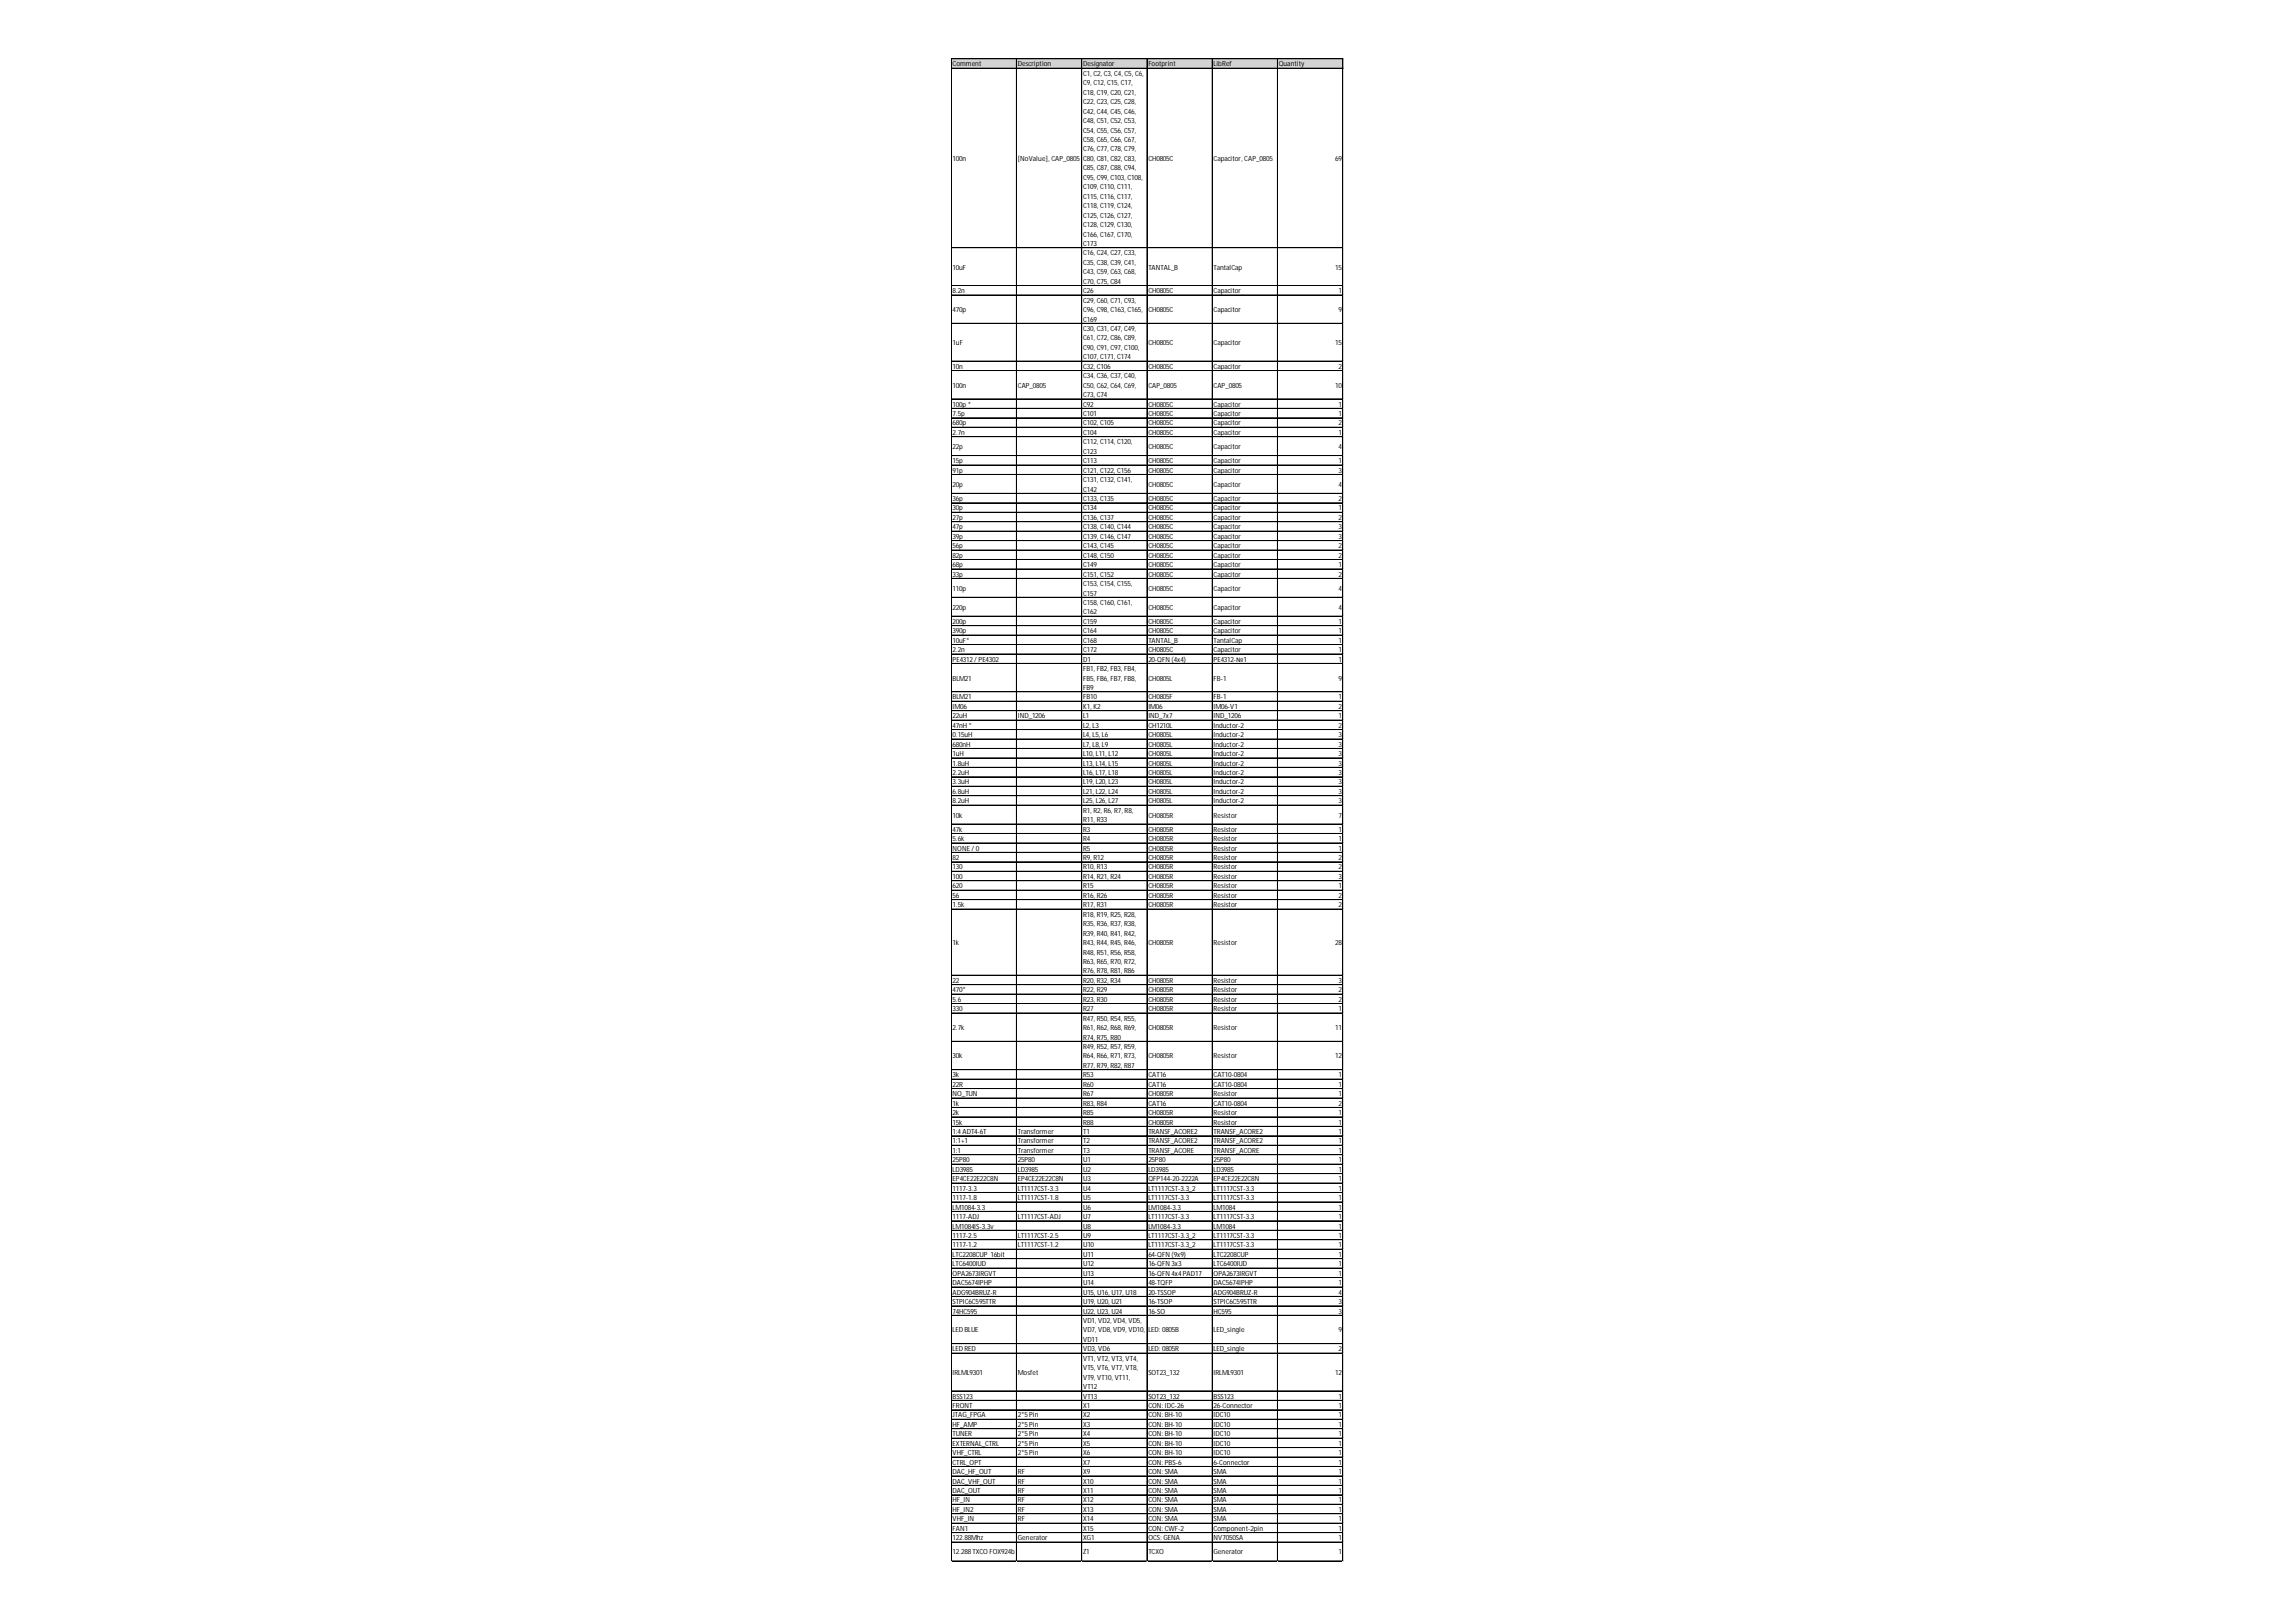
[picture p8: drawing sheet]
<svg xmlns="http://www.w3.org/2000/svg" width="297mm" height="210mm" viewBox="0 0 297 210" stroke-linecap="round" stroke-linejoin="round" font-family="sans-serif">
<defs><g id="words">
<g font-size=".9">
<text x="123.2" y="8.6">Comment</text>
<text x="131.7" y="8.6">Description</text>
<text x="140.1" y="8.6">Designator</text>
<text x="140.1" y="9.8">C1, C2, C3, C4, C5, C6,</text>
<text x="140.1" y="11">C9, C12, C15, C17,</text>
<text x="148.6" y="8.6">Footprint</text>
<text x="157" y="8.6">LibRef</text>
<text x="165.4" y="8.6">Quantity</text>
<text x="140.1" y="12.3">C18, C19, C20, C21,</text>
<text x="140.1" y="13.5">C22, C23, C25, C28,</text>
<text x="140.1" y="14.7">C42, C44, C45, C46,</text>
<text x="140.1" y="15.9">C48, C51, C52, C53,</text>
<text x="140.1" y="17.2">C54, C55, C56, C57,</text>
<text x="123.2" y="20.8">100n</text>
<text x="131.7" y="20.8">[NoValue], CAP_0805</text>
<text x="140.1" y="18.4">C58, C65, C66, C67,</text>
<text x="140.1" y="19.6">C76, C77, C78, C79,</text>
<text x="140.1" y="20.8">C80, C81, C82, C83,</text>
<text x="140.1" y="22">C85, C87, C88, C94,</text>
<text x="140.1" y="23.3">C95, C99, C103, C108,</text>
<text x="148.6" y="20.8">CH0805C</text>
<text x="157" y="20.8">Capacitor, CAP_0805</text>
<text x="172.7" y="20.8">69</text>
<text x="140.1" y="24.5">C109, C110, C111,</text>
<text x="140.1" y="25.7">C115, C116, C117,</text>
<text x="140.1" y="26.9">C118, C119, C124,</text>
<text x="140.1" y="28.2">C125, C126, C127,</text>
<text x="140.1" y="29.4">C128, C129, C130,</text>
<text x="123.2" y="34.9">10uF</text>
<text x="140.1" y="30.6">C166, C167, C170,</text>
<text x="140.1" y="31.8">C173</text>
<text x="140.1" y="33.1">C16, C24, C27, C33,</text>
<text x="140.1" y="34.3">C35, C38, C39, C41,</text>
<text x="140.1" y="35.5">C43, C59, C63, C68,</text>
<text x="148.6" y="34.9">TANTAL_B</text>
<text x="157" y="34.9">TantalCap</text>
<text x="172.7" y="34.9">15</text>
<text x="123.2" y="37.9">8.2n</text>
<text x="123.2" y="40.4">470p</text>
<text x="140.1" y="36.7">C70, C75, C84</text>
<text x="140.1" y="37.9">C26</text>
<text x="140.1" y="39.2">C29, C60, C71, C93,</text>
<text x="140.1" y="40.4">C96, C98, C163, C165,</text>
<text x="140.1" y="41.6">C169</text>
<text x="148.6" y="37.9">CH0805C</text>
<text x="148.6" y="40.4">CH0805C</text>
<text x="157" y="37.9">Capacitor</text>
<text x="157" y="40.4">Capacitor</text>
<text x="173.2" y="37.9">1</text>
<text x="173.2" y="40.4">9</text>
<text x="123.2" y="44.7">1uF</text>
<text x="123.2" y="47.7">10n</text>
<text x="140.1" y="42.8">C30, C31, C47, C49,</text>
<text x="140.1" y="44.1">C61, C72, C86, C89,</text>
<text x="140.1" y="45.3">C90, C91, C97, C100,</text>
<text x="140.1" y="46.5">C107, C171, C174</text>
<text x="140.1" y="47.7">C32, C106</text>
<text x="148.6" y="44.7">CH0805C</text>
<text x="148.6" y="47.7">CH0805C</text>
<text x="157" y="44.7">Capacitor</text>
<text x="157" y="47.7">Capacitor</text>
<text x="172.7" y="44.7">15</text>
<text x="173.2" y="47.7">2</text>
<text x="123.2" y="50.2">100n</text>
<text x="123.2" y="52.6">100p *</text>
<text x="123.2" y="53.8">7.5p</text>
<text x="131.7" y="50.2">CAP_0805</text>
<text x="140.1" y="48.9">C34, C36, C37, C40,</text>
<text x="140.1" y="50.2">C50, C62, C64, C69,</text>
<text x="140.1" y="51.4">C73, C74</text>
<text x="140.1" y="52.6">C92</text>
<text x="140.1" y="53.8">C101</text>
<text x="148.6" y="50.2">CAP_0805</text>
<text x="148.6" y="52.6">CH0805C</text>
<text x="148.6" y="53.8">CH0805C</text>
<text x="157" y="50.2">CAP_0805</text>
<text x="157" y="52.6">Capacitor</text>
<text x="157" y="53.8">Capacitor</text>
<text x="172.7" y="50.2">10</text>
<text x="173.2" y="52.6">1</text>
<text x="173.2" y="53.8">1</text>
<text x="123.2" y="55.1">680p</text>
<text x="123.2" y="56.3">2.7n</text>
<text x="123.2" y="58.1">22p</text>
<text x="123.2" y="59.9">15p</text>
<text x="140.1" y="55.1">C102, C105</text>
<text x="140.1" y="56.3">C104</text>
<text x="140.1" y="57.5">C112, C114, C120,</text>
<text x="140.1" y="58.7">C123</text>
<text x="140.1" y="59.9">C113</text>
<text x="148.6" y="55.1">CH0805C</text>
<text x="148.6" y="56.3">CH0805C</text>
<text x="148.6" y="58.1">CH0805C</text>
<text x="148.6" y="59.9">CH0805C</text>
<text x="157" y="55.1">Capacitor</text>
<text x="157" y="56.3">Capacitor</text>
<text x="157" y="58.1">Capacitor</text>
<text x="157" y="59.9">Capacitor</text>
<text x="173.2" y="55.1">2</text>
<text x="173.2" y="56.3">1</text>
<text x="173.2" y="58.1">4</text>
<text x="173.2" y="59.9">1</text>
<text x="123.2" y="61.2">91p</text>
<text x="123.2" y="63">20p</text>
<text x="123.2" y="64.8">36p</text>
<text x="140.1" y="61.2">C121, C122, C156</text>
<text x="140.1" y="62.4">C131, C132, C141,</text>
<text x="140.1" y="63.6">C142</text>
<text x="140.1" y="64.8">C133, C135</text>
<text x="148.6" y="61.2">CH0805C</text>
<text x="148.6" y="63">CH0805C</text>
<text x="148.6" y="64.8">CH0805C</text>
<text x="157" y="61.2">Capacitor</text>
<text x="157" y="63">Capacitor</text>
<text x="157" y="64.8">Capacitor</text>
<text x="173.2" y="61.2">3</text>
<text x="173.2" y="63">4</text>
<text x="173.2" y="64.8">2</text>
<text x="123.2" y="66.1">30p</text>
<text x="123.2" y="67.3">27p</text>
<text x="123.2" y="68.5">47p</text>
<text x="123.2" y="69.7">39p</text>
<text x="123.2" y="71">56p</text>
<text x="140.1" y="66.1">C134</text>
<text x="140.1" y="67.3">C136, C137</text>
<text x="140.1" y="68.5">C138, C140, C144</text>
<text x="140.1" y="69.7">C139, C146, C147</text>
<text x="140.1" y="71">C143, C145</text>
<text x="148.6" y="66.1">CH0805C</text>
<text x="148.6" y="67.3">CH0805C</text>
<text x="148.6" y="68.5">CH0805C</text>
<text x="148.6" y="69.7">CH0805C</text>
<text x="148.6" y="71">CH0805C</text>
<text x="157" y="66.1">Capacitor</text>
<text x="157" y="67.3">Capacitor</text>
<text x="157" y="68.5">Capacitor</text>
<text x="157" y="69.7">Capacitor</text>
<text x="157" y="71">Capacitor</text>
<text x="173.2" y="66.1">1</text>
<text x="173.2" y="67.3">2</text>
<text x="173.2" y="68.5">3</text>
<text x="173.2" y="69.7">3</text>
<text x="173.2" y="71">2</text>
<text x="123.2" y="72.2">82p</text>
<text x="123.2" y="73.4">68p</text>
<text x="123.2" y="74.6">33p</text>
<text x="123.2" y="76.5">110p</text>
<text x="140.1" y="72.2">C148, C150</text>
<text x="140.1" y="73.4">C149</text>
<text x="140.1" y="74.6">C151, C152</text>
<text x="140.1" y="75.8">C153, C154, C155,</text>
<text x="140.1" y="77.1">C157</text>
<text x="148.6" y="72.2">CH0805C</text>
<text x="148.6" y="73.4">CH0805C</text>
<text x="148.6" y="74.6">CH0805C</text>
<text x="148.6" y="76.5">CH0805C</text>
<text x="157" y="72.2">Capacitor</text>
<text x="157" y="73.4">Capacitor</text>
<text x="157" y="74.6">Capacitor</text>
<text x="157" y="76.5">Capacitor</text>
<text x="173.2" y="72.2">2</text>
<text x="173.2" y="73.4">1</text>
<text x="173.2" y="74.6">2</text>
<text x="173.2" y="76.5">4</text>
<text x="123.2" y="78.9">220p</text>
<text x="123.2" y="80.7">200p</text>
<text x="123.2" y="82">390p</text>
<text x="123.2" y="83.2">10uF*</text>
<text x="140.1" y="78.3">C158, C160, C161,</text>
<text x="140.1" y="79.5">C162</text>
<text x="140.1" y="80.7">C159</text>
<text x="140.1" y="82">C164</text>
<text x="140.1" y="83.2">C168</text>
<text x="148.6" y="78.9">CH0805C</text>
<text x="148.6" y="80.7">CH0805C</text>
<text x="148.6" y="82">CH0805C</text>
<text x="148.6" y="83.2">TANTAL_B</text>
<text x="157" y="78.9">Capacitor</text>
<text x="157" y="80.7">Capacitor</text>
<text x="157" y="82">Capacitor</text>
<text x="157" y="83.2">TantalCap</text>
<text x="173.2" y="78.9">4</text>
<text x="173.2" y="80.7">1</text>
<text x="173.2" y="82">1</text>
<text x="173.2" y="83.2">1</text>
<text x="123.2" y="84.4">2.2n</text>
<text x="123.2" y="85.6">PE4312/ PE4302</text>
<text x="123.2" y="88.1">BLM21</text>
<text x="140.1" y="84.4">C172</text>
<text x="140.1" y="85.6">D1</text>
<text x="140.1" y="86.8">FB1, FB2, FB3, FB4,</text>
<text x="140.1" y="88.1">FB5, FB6, FB7, FB8,</text>
<text x="140.1" y="89.3">FB9</text>
<text x="148.6" y="84.4">CH0805C</text>
<text x="148.6" y="85.6">20-QFN (4x4)</text>
<text x="148.6" y="88.1">CH0805L</text>
<text x="157" y="84.4">Capacitor</text>
<text x="157" y="85.6">PE4312-№1</text>
<text x="157" y="88.1">FB-1</text>
<text x="173.2" y="84.4">1</text>
<text x="173.2" y="85.6">1</text>
<text x="173.2" y="88.1">9</text>
<text x="123.2" y="90.5">BLM21</text>
<text x="123.2" y="91.7">IM06</text>
<text x="123.2" y="93">22uH</text>
<text x="123.2" y="94.2">47nH *</text>
<text x="123.2" y="95.4">0.15uH</text>
<text x="131.7" y="93">IND_1206</text>
<text x="140.1" y="90.5">FB10</text>
<text x="140.1" y="91.7">K1, K2</text>
<text x="140.1" y="93">L1</text>
<text x="140.1" y="94.2">L2, L3</text>
<text x="140.1" y="95.4">L4, L5, L6</text>
<text x="148.6" y="90.5">CH0805F</text>
<text x="148.6" y="91.7">IM06</text>
<text x="148.6" y="93">IND_7x7</text>
<text x="148.6" y="94.2">CH1210L</text>
<text x="148.6" y="95.4">CH0805L</text>
<text x="157" y="90.5">FB-1</text>
<text x="157" y="91.7">IM06-V1</text>
<text x="157" y="93">IND_1206</text>
<text x="157" y="94.2">Inductor-2</text>
<text x="157" y="95.4">Inductor-2</text>
<text x="173.2" y="90.5">1</text>
<text x="173.2" y="91.7">2</text>
<text x="173.2" y="93">1</text>
<text x="173.2" y="94.2">2</text>
<text x="173.2" y="95.4">3</text>
<text x="123.2" y="96.6">680nH</text>
<text x="123.2" y="97.9">1uH</text>
<text x="123.2" y="99.1">1.8uH</text>
<text x="123.2" y="100.3">2.2uH</text>
<text x="123.2" y="101.5">3.3uH</text>
<text x="140.1" y="96.6">L7, L8, L9</text>
<text x="140.1" y="97.9">L10, L11, L12</text>
<text x="140.1" y="99.1">L13, L14, L15</text>
<text x="140.1" y="100.3">L16, L17, L18</text>
<text x="140.1" y="101.5">L19, L20, L23</text>
<text x="148.6" y="96.6">CH0805L</text>
<text x="148.6" y="97.9">CH0805L</text>
<text x="148.6" y="99.1">CH0805L</text>
<text x="148.6" y="100.3">CH0805L</text>
<text x="148.6" y="101.5">CH0805L</text>
<text x="157" y="96.6">Inductor-2</text>
<text x="157" y="97.9">Inductor-2</text>
<text x="157" y="99.1">Inductor-2</text>
<text x="157" y="100.3">Inductor-2</text>
<text x="157" y="101.5">Inductor-2</text>
<text x="173.2" y="96.6">3</text>
<text x="173.2" y="97.9">3</text>
<text x="173.2" y="99.1">3</text>
<text x="173.2" y="100.3">3</text>
<text x="173.2" y="101.5">3</text>
<text x="123.2" y="102.7">6.8uH</text>
<text x="123.2" y="104">8.2uH</text>
<text x="123.2" y="105.8">10k</text>
<text x="123.2" y="107.6">47k</text>
<text x="140.1" y="102.7">L21, L22, L24</text>
<text x="140.1" y="104">L25, L26, L27</text>
<text x="140.1" y="105.2">R1, R2, R6, R7, R8,</text>
<text x="140.1" y="106.4">R11, R33</text>
<text x="140.1" y="107.6">R3</text>
<text x="148.6" y="102.7">CH0805L</text>
<text x="148.6" y="104">CH0805L</text>
<text x="148.6" y="105.8">CH0805R</text>
<text x="148.6" y="107.6">CH0805R</text>
<text x="157" y="102.7">Inductor-2</text>
<text x="157" y="104">Inductor-2</text>
<text x="157" y="105.8">Resistor</text>
<text x="157" y="107.6">Resistor</text>
<text x="173.2" y="102.7">3</text>
<text x="173.2" y="104">3</text>
<text x="173.2" y="105.8">7</text>
<text x="173.2" y="107.6">1</text>
<text x="123.2" y="108.9">5.6k</text>
<text x="123.2" y="110.1">NONE / 0</text>
<text x="123.2" y="111.3">82</text>
<text x="123.2" y="112.5">130</text>
<text x="123.2" y="113.7">100</text>
<text x="140.1" y="108.9">R4</text>
<text x="140.1" y="110.1">R5</text>
<text x="140.1" y="111.3">R9, R12</text>
<text x="140.1" y="112.5">R10, R13</text>
<text x="140.1" y="113.7">R14, R21, R24</text>
<text x="148.6" y="108.9">CH0805R</text>
<text x="148.6" y="110.1">CH0805R</text>
<text x="148.6" y="111.3">CH0805R</text>
<text x="148.6" y="112.5">CH0805R</text>
<text x="148.6" y="113.7">CH0805R</text>
<text x="157" y="108.9">Resistor</text>
<text x="157" y="110.1">Resistor</text>
<text x="157" y="111.3">Resistor</text>
<text x="157" y="112.5">Resistor</text>
<text x="157" y="113.7">Resistor</text>
<text x="173.2" y="108.9">1</text>
<text x="173.2" y="110.1">1</text>
<text x="173.2" y="111.3">2</text>
<text x="173.2" y="112.5">2</text>
<text x="173.2" y="113.7">3</text>
<text x="123.2" y="115">620</text>
<text x="123.2" y="116.2">56</text>
<text x="123.2" y="117.4">1.5k</text>
<text x="140.1" y="115">R15</text>
<text x="140.1" y="116.2">R16, R26</text>
<text x="140.1" y="117.4">R17, R31</text>
<text x="140.1" y="118.6">R18, R19, R25, R28,</text>
<text x="140.1" y="119.9">R35, R36, R37, R38,</text>
<text x="148.6" y="115">CH0805R</text>
<text x="148.6" y="116.2">CH0805R</text>
<text x="148.6" y="117.4">CH0805R</text>
<text x="157" y="115">Resistor</text>
<text x="157" y="116.2">Resistor</text>
<text x="157" y="117.4">Resistor</text>
<text x="173.2" y="115">1</text>
<text x="173.2" y="116.2">2</text>
<text x="173.2" y="117.4">2</text>
<text x="123.2" y="122.3">1k</text>
<text x="140.1" y="121.1">R39, R40, R41, R42,</text>
<text x="140.1" y="122.3">R43, R44, R45, R46,</text>
<text x="140.1" y="123.5">R48, R51, R56, R58,</text>
<text x="140.1" y="124.7">R63, R65, R70, R72,</text>
<text x="140.1" y="126">R76, R78, R81, R86</text>
<text x="148.6" y="122.3">CH0805R</text>
<text x="157" y="122.3">Resistor</text>
<text x="172.7" y="122.3">28</text>
<text x="123.2" y="127.2">22</text>
<text x="123.2" y="128.4">470*</text>
<text x="123.2" y="129.6">5.6</text>
<text x="123.2" y="130.9">330</text>
<text x="140.1" y="127.2">R20, R32, R34</text>
<text x="140.1" y="128.4">R22, R29</text>
<text x="140.1" y="129.6">R23, R30</text>
<text x="140.1" y="130.9">R27</text>
<text x="148.6" y="127.2">CH0805R</text>
<text x="148.6" y="128.4">CH0805R</text>
<text x="148.6" y="129.6">CH0805R</text>
<text x="148.6" y="130.9">CH0805R</text>
<text x="157" y="127.2">Resistor</text>
<text x="157" y="128.4">Resistor</text>
<text x="157" y="129.6">Resistor</text>
<text x="157" y="130.9">Resistor</text>
<text x="173.2" y="127.2">3</text>
<text x="173.2" y="128.4">2</text>
<text x="173.2" y="129.6">2</text>
<text x="173.2" y="130.9">1</text>
<text x="123.2" y="133.3">2.7k</text>
<text x="123.2" y="137">30k</text>
<text x="140.1" y="132.1">R47, R50, R54, R55,</text>
<text x="140.1" y="133.3">R61, R62, R68, R69,</text>
<text x="140.1" y="134.5">R74, R75, R80</text>
<text x="140.1" y="135.8">R49, R52, R57, R59,</text>
<text x="140.1" y="137">R64, R66, R71, R73,</text>
<text x="148.6" y="133.3">CH0805R</text>
<text x="148.6" y="137">CH0805R</text>
<text x="157" y="133.3">Resistor</text>
<text x="157" y="137">Resistor</text>
<text x="172.7" y="133.3">11</text>
<text x="172.7" y="137">12</text>
<text x="123.2" y="139.4">3k</text>
<text x="123.2" y="140.6">22R</text>
<text x="123.2" y="141.9">NO_TUN</text>
<text x="123.2" y="143.1">1k</text>
<text x="140.1" y="138.2">R77, R79, R82, R87</text>
<text x="140.1" y="139.4">R53</text>
<text x="140.1" y="140.6">R60</text>
<text x="140.1" y="141.9">R67</text>
<text x="140.1" y="143.1">R83, R84</text>
<text x="148.6" y="139.4">CAT16</text>
<text x="148.6" y="140.6">CAT16</text>
<text x="148.6" y="141.9">CH0805R</text>
<text x="148.6" y="143.1">CAT16</text>
<text x="157" y="139.4">CAT10-0804</text>
<text x="157" y="140.6">CAT10-0804</text>
<text x="157" y="141.9">Resistor</text>
<text x="157" y="143.1">CAT10-0804</text>
<text x="173.2" y="139.4">1</text>
<text x="173.2" y="140.6">1</text>
<text x="173.2" y="141.9">1</text>
<text x="173.2" y="143.1">2</text>
<text x="123.2" y="144.3">2k</text>
<text x="123.2" y="145.5">15k</text>
<text x="123.2" y="146.8">1:4 ADT4-6T</text>
<text x="123.2" y="148">1:1+1</text>
<text x="123.2" y="149.2">1:1</text>
<text x="131.7" y="146.8">Transformer</text>
<text x="131.7" y="148">Transformer</text>
<text x="131.7" y="149.2">Transformer</text>
<text x="140.1" y="144.3">R85</text>
<text x="140.1" y="145.5">R88</text>
<text x="140.1" y="146.8">T1</text>
<text x="140.1" y="148">T2</text>
<text x="140.1" y="149.2">T3</text>
<text x="148.6" y="144.3">CH0805R</text>
<text x="148.6" y="145.5">CH0805R</text>
<text x="148.6" y="146.8">TRANSF_ACORE2</text>
<text x="148.6" y="148">TRANSF_ACORE2</text>
<text x="148.6" y="149.2">TRANSF_ACORE</text>
<text x="157" y="144.3">Resistor</text>
<text x="157" y="145.5">Resistor</text>
<text x="157" y="146.8">TRANSF_ACORE2</text>
<text x="157" y="148">TRANSF_ACORE2</text>
<text x="157" y="149.2">TRANSF_ACORE</text>
<text x="173.2" y="144.3">1</text>
<text x="173.2" y="145.5">1</text>
<text x="173.2" y="146.8">1</text>
<text x="173.2" y="148">1</text>
<text x="173.2" y="149.2">1</text>
<text x="123.2" y="150.4">25P80</text>
<text x="123.2" y="151.6">LD3985</text>
<text x="123.2" y="152.9">EP4CE22E22C8N</text>
<text x="123.2" y="154.1">1117-3.3</text>
<text x="123.2" y="155.3">1117-1.8</text>
<text x="131.7" y="150.4">25P80</text>
<text x="131.7" y="151.6">LD3985</text>
<text x="131.7" y="152.9">EP4CE22E22C8N</text>
<text x="131.7" y="154.1">LT1117CST-3.3</text>
<text x="131.7" y="155.3">LT1117CST-1.8</text>
<text x="140.1" y="150.4">U1</text>
<text x="140.1" y="151.6">U2</text>
<text x="140.1" y="152.9">U3</text>
<text x="140.1" y="154.1">U4</text>
<text x="140.1" y="155.3">U5</text>
<text x="148.6" y="150.4">25P80</text>
<text x="148.6" y="151.6">LD3985</text>
<text x="148.6" y="152.9">QFP144-20-2222A</text>
<text x="148.6" y="154.1">LT1117CST-3.3_2</text>
<text x="148.6" y="155.3">LT1117CST-3.3</text>
<text x="157" y="150.4">25P80</text>
<text x="157" y="151.6">LD3985</text>
<text x="157" y="152.9">EP4CE22E22C8N</text>
<text x="157" y="154.1">LT1117CST-3.3</text>
<text x="157" y="155.3">LT1117CST-3.3</text>
<text x="173.2" y="150.4">1</text>
<text x="173.2" y="151.6">1</text>
<text x="173.2" y="152.9">1</text>
<text x="173.2" y="154.1">1</text>
<text x="173.2" y="155.3">1</text>
<text x="123.2" y="156.5">LM1084-3.3</text>
<text x="123.2" y="157.8">1117-ADJ</text>
<text x="123.2" y="159">LM1084IS-3.3v</text>
<text x="123.2" y="160.2">1117-2.5</text>
<text x="123.2" y="161.4">1117-1.2</text>
<text x="131.7" y="157.8">LT1117CST-ADJ</text>
<text x="131.7" y="160.2">LT1117CST-2.5</text>
<text x="131.7" y="161.4">LT1117CST-1.2</text>
<text x="140.1" y="156.5">U6</text>
<text x="140.1" y="157.8">U7</text>
<text x="140.1" y="159">U8</text>
<text x="140.1" y="160.2">U9</text>
<text x="140.1" y="161.4">U10</text>
<text x="148.6" y="156.5">LM1084-3.3</text>
<text x="148.6" y="157.8">LT1117CST-3.3</text>
<text x="148.6" y="159">LM1084-3.3</text>
<text x="148.6" y="160.2">LT1117CST-3.3_2</text>
<text x="148.6" y="161.4">LT1117CST-3.3_2</text>
<text x="157" y="156.5">LM1084</text>
<text x="157" y="157.8">LT1117CST-3.3</text>
<text x="157" y="159">LM1084</text>
<text x="157" y="160.2">LT1117CST-3.3</text>
<text x="157" y="161.4">LT1117CST-3.3</text>
<text x="173.2" y="156.5">1</text>
<text x="173.2" y="157.8">1</text>
<text x="173.2" y="159">1</text>
<text x="173.2" y="160.2">1</text>
<text x="173.2" y="161.4">1</text>
<text x="123.2" y="162.6">LTC2208CUP 16bit</text>
<text x="123.2" y="163.9">LTC6400IUD</text>
<text x="123.2" y="165.1">OPA2673IRGVT</text>
<text x="123.2" y="166.3">DAC5674IPHP</text>
<text x="123.2" y="167.5">ADG904BRUZ-R</text>
<text x="140.1" y="162.6">U11</text>
<text x="140.1" y="163.9">U12</text>
<text x="140.1" y="165.1">U13</text>
<text x="140.1" y="166.3">U14</text>
<text x="140.1" y="167.5">U15, U16, U17, U18</text>
<text x="148.6" y="162.6">64-QFN (9x9)</text>
<text x="148.6" y="163.9">16-QFN 3x3</text>
<text x="148.6" y="165.1">16-QFN 4x4PAD17</text>
<text x="148.6" y="166.3">48-TQFP</text>
<text x="148.6" y="167.5">20-TSSOP</text>
<text x="157" y="162.6">LTC2208CUP</text>
<text x="157" y="163.9">LTC6400IUD</text>
<text x="157" y="165.1">OPA2673IRGVT</text>
<text x="157" y="166.3">DAC5674IPHP</text>
<text x="157" y="167.5">ADG904BRUZ-R</text>
<text x="173.2" y="162.6">1</text>
<text x="173.2" y="163.9">1</text>
<text x="173.2" y="165.1">1</text>
<text x="173.2" y="166.3">1</text>
<text x="173.2" y="167.5">4</text>
<text x="123.2" y="168.8">STPIC6C595TTR</text>
<text x="123.2" y="170">74HC595</text>
<text x="123.2" y="172.4">LED BLUE</text>
<text x="140.1" y="168.8">U19, U20, U21</text>
<text x="140.1" y="170">U22, U23, U24</text>
<text x="140.1" y="171.2">VD1, VD2, VD4, VD5,</text>
<text x="140.1" y="172.4">VD7, VD8, VD9, VD10,</text>
<text x="140.1" y="173.7">VD11</text>
<text x="148.6" y="168.8">16-TSOP</text>
<text x="148.6" y="170">16-SO</text>
<text x="148.6" y="172.4">LED: 0805B</text>
<text x="157" y="168.8">STPIC6C595TTR</text>
<text x="157" y="170">HC595</text>
<text x="157" y="172.4">LED_single</text>
<text x="173.2" y="168.8">3</text>
<text x="173.2" y="170">3</text>
<text x="173.2" y="172.4">9</text>
<text x="123.2" y="174.9">LED RED</text>
<text x="123.2" y="177.9">IRLML9301</text>
<text x="131.7" y="177.9">Mosfet</text>
<text x="140.1" y="174.9">VD3, VD6</text>
<text x="140.1" y="176.1">VT1, VT2, VT3, VT4,</text>
<text x="140.1" y="177.3">VT5, VT6, VT7, VT8,</text>
<text x="140.1" y="178.5">VT9, VT10, VT11,</text>
<text x="140.1" y="179.8">VT12</text>
<text x="148.6" y="174.9">LED: 0805R</text>
<text x="148.6" y="177.9">SOT23_132</text>
<text x="157" y="174.9">LED_single</text>
<text x="157" y="177.9">IRLML9301</text>
<text x="172.7" y="177.9">12</text>
<text x="173.2" y="174.9">2</text>
<text x="123.2" y="181">BSS123</text>
<text x="123.2" y="182.2">FRONT</text>
<text x="123.2" y="183.4">JTAG_FPGA</text>
<text x="123.2" y="184.7">HF_AMP</text>
<text x="123.2" y="185.9">TUNER</text>
<text x="131.7" y="183.4">2*5Pin</text>
<text x="131.7" y="184.7">2*5Pin</text>
<text x="131.7" y="185.9">2*5Pin</text>
<text x="140.1" y="181">VT13</text>
<text x="140.1" y="182.2">X1</text>
<text x="140.1" y="183.4">X2</text>
<text x="140.1" y="184.7">X3</text>
<text x="140.1" y="185.9">X4</text>
<text x="148.6" y="181">SOT23_132</text>
<text x="148.6" y="182.2">CON: IDC-26</text>
<text x="148.6" y="183.4">CON: BH-10</text>
<text x="148.6" y="184.7">CON: BH-10</text>
<text x="148.6" y="185.9">CON: BH-10</text>
<text x="157" y="181">BSS123</text>
<text x="157" y="182.2">26-Connector</text>
<text x="157" y="183.4">IDC10</text>
<text x="157" y="184.7">IDC10</text>
<text x="157" y="185.9">IDC10</text>
<text x="173.2" y="181">1</text>
<text x="173.2" y="182.2">1</text>
<text x="173.2" y="183.4">1</text>
<text x="173.2" y="184.7">1</text>
<text x="173.2" y="185.9">1</text>
<text x="123.2" y="187.1">EXTERNAL_CTRL</text>
<text x="123.2" y="188.3">VHF_CTRL</text>
<text x="123.2" y="189.5">CTRL_OPT</text>
<text x="123.2" y="190.8">DAC_HF_OUT</text>
<text x="123.2" y="192">DAC_VHF_OUT</text>
<text x="131.7" y="187.1">2*5Pin</text>
<text x="131.7" y="188.3">2*5Pin</text>
<text x="131.7" y="190.8">RF</text>
<text x="131.7" y="192">RF</text>
<text x="140.1" y="187.1">X5</text>
<text x="140.1" y="188.3">X6</text>
<text x="140.1" y="189.5">X7</text>
<text x="140.1" y="190.8">X9</text>
<text x="140.1" y="192">X10</text>
<text x="148.6" y="187.1">CON: BH-10</text>
<text x="148.6" y="188.3">CON: BH-10</text>
<text x="148.6" y="189.5">CON: PBS-6</text>
<text x="148.6" y="190.8">CON: SMA</text>
<text x="148.6" y="192">CON: SMA</text>
<text x="157" y="187.1">IDC10</text>
<text x="157" y="188.3">IDC10</text>
<text x="157" y="189.5">6-Connector</text>
<text x="157" y="190.8">SMA</text>
<text x="157" y="192">SMA</text>
<text x="173.2" y="187.1">1</text>
<text x="173.2" y="188.3">1</text>
<text x="173.2" y="189.5">1</text>
<text x="173.2" y="190.8">1</text>
<text x="173.2" y="192">1</text>
<text x="123.2" y="193.2">DAC_OUT</text>
<text x="123.2" y="194.4">HF_IN</text>
<text x="123.2" y="195.7">HF_IN2</text>
<text x="123.2" y="196.9">VHF_IN</text>
<text x="131.7" y="193.2">RF</text>
<text x="131.7" y="194.4">RF</text>
<text x="131.7" y="195.7">RF</text>
<text x="131.7" y="196.9">RF</text>
<text x="140.1" y="193.2">X11</text>
<text x="140.1" y="194.4">X12</text>
<text x="140.1" y="195.7">X13</text>
<text x="140.1" y="196.9">X14</text>
<text x="148.6" y="193.2">CON: SMA</text>
<text x="148.6" y="194.4">CON: SMA</text>
<text x="148.6" y="195.7">CON: SMA</text>
<text x="148.6" y="196.9">CON: SMA</text>
<text x="157" y="193.2">SMA</text>
<text x="157" y="194.4">SMA</text>
<text x="157" y="195.7">SMA</text>
<text x="157" y="196.9">SMA</text>
<text x="173.2" y="193.2">1</text>
<text x="173.2" y="194.4">1</text>
<text x="173.2" y="195.7">1</text>
<text x="173.2" y="196.9">1</text>
<text x="123.2" y="198.1">FAN1</text>
<text x="123.2" y="199.3">122.88Mhz</text>
<text x="123.2" y="201.2">12.288TXCO FOX924b</text>
<text x="131.7" y="199.3">Generator</text>
<text x="140.1" y="198.1">X15</text>
<text x="140.1" y="199.3">XG1</text>
<text x="140.1" y="201.2">Z1</text>
<text x="148.6" y="198.1">CON: CWF-2</text>
<text x="148.6" y="199.3">OCS: GENA</text>
<text x="148.6" y="201.2">TCXO</text>
<text x="157" y="198.1">Component-2pin</text>
<text x="157" y="199.3">NV7050SA</text>
<text x="157" y="201.2">Generator</text>
<text x="173.2" y="198.1">1</text>
<text x="173.2" y="199.3">1</text>
<text x="173.2" y="201.2">1</text>
</g>
</g></defs>
<path d="M123.1 7.6h50.7v1.3h-50.7z" fill="#d3d3d3"/>
<g fill="none" stroke="#000" stroke-width=".13">
<path d="M123.1 7.6v194.5M123.1 7.6h50.7M123.1 8.8h50.7M123.1 8.9h50.7M131.5 7.7v194.4M139.9 7.7v194.4M140 7.7v194.4M148.4 7.7v194.4M156.8 7.7v194.4M156.9 7.7v194.4M165.3 7.7v194.4M173.7 7.7v194.4"/>
<path d="M123.1 32.1h50.7M123.1 36.9h50.7M123.1 37h50.7M123.1 38.2h50.7M123.1 41.8h50.7M123.1 46.7h50.7M123.1 46.8h50.7M123.1 48h50.7M123.1 51.6h50.7M123.1 52.8h50.7M123.1 52.9h50.7M123.1 54.1h50.7"/>
<path d="M123.1 55.3h50.7M123.1 56.5h50.7M123.1 59h50.7M123.1 60.2h50.7M123.1 61.4h50.7M123.1 63.8h50.7M123.1 63.9h50.7M123.1 65.1h50.7M123.1 66.3h50.7M123.1 67.5h50.7M123.1 68.7h50.7M123.1 68.8h50.7"/>
<path d="M123.1 70h50.7M123.1 71.2h50.7M123.1 72.4h50.7M123.1 73.6h50.7M123.1 73.7h50.7M123.1 74.8h50.7M123.1 74.9h50.7M123.1 77.3h50.7M123.1 79.7h50.7M123.1 79.8h50.7M123.1 81h50.7M123.1 82.2h50.7"/>
<path d="M123.1 83.4h50.7M123.1 84.6h50.7M123.1 84.7h50.7M123.1 85.9h50.7M123.1 89.5h50.7M123.1 90.7h50.7M123.1 90.8h50.7M123.1 92h50.7M123.1 93.2h50.7M123.1 94.4h50.7M123.1 95.6h50.7M123.1 95.7h50.7"/>
<path d="M123.1 96.9h50.7M123.1 98.1h50.7M123.1 99.3h50.7M123.1 100.5h50.7M123.1 100.6h50.7M123.1 101.7h50.7M123.1 101.8h50.7M123.1 103h50.7M123.1 104.2h50.7M123.1 106.6h50.7M123.1 106.7h50.7M123.1 107.9h50.7"/>
<path d="M123.1 109.1h50.7M123.1 110.3h50.7M123.1 111.5h50.7M123.1 111.6h50.7M123.1 112.7h50.7M123.1 112.8h50.7M123.1 114h50.7M123.1 115.2h50.7M123.1 116.4h50.7M123.1 117.6h50.7M123.1 117.7h50.7M123.1 126.2h50.7"/>
<path d="M123.1 127.4h50.7M123.1 127.5h50.7M123.1 128.6h50.7M123.1 128.7h50.7M123.1 129.9h50.7M123.1 131.1h50.7M123.1 134.8h50.7M123.1 138.4h50.7M123.1 138.5h50.7M123.1 139.6h50.7M123.1 139.7h50.7M123.1 140.9h50.7"/>
<path d="M123.1 142.1h50.7M123.1 143.3h50.7M123.1 144.5h50.7M123.1 144.6h50.7M123.1 145.8h50.7M123.1 147h50.7M123.1 148.2h50.7M123.1 149.4h50.7M123.1 149.5h50.7M123.1 150.7h50.7M123.1 151.9h50.7M123.1 153.1h50.7"/>
<path d="M123.1 154.3h50.7M123.1 155.5h50.7M123.1 155.6h50.7M123.1 156.8h50.7M123.1 158h50.7M123.1 159.2h50.7M123.1 160.4h50.7M123.1 160.5h50.7M123.1 161.7h50.7M123.1 162.9h50.7M123.1 164.1h50.7M123.1 165.3h50.7"/>
<path d="M123.1 166.5h50.7M123.1 166.6h50.7M123.1 167.8h50.7M123.1 169h50.7M123.1 170.2h50.7M123.1 173.9h50.7M123.1 175.1h50.7M123.1 180h50.7M123.1 181.2h50.7M123.1 182.4h50.7M123.1 182.5h50.7M123.1 183.7h50.7"/>
<path d="M123.1 184.9h50.7M123.1 186.1h50.7M123.1 187.3h50.7M123.1 187.4h50.7M123.1 188.6h50.7M123.1 189.8h50.7M123.1 191h50.7M123.1 192.2h50.7M123.1 192.3h50.7M123.1 193.4h50.7M123.1 193.5h50.7M123.1 194.7h50.7"/>
<path d="M123.1 195.9h50.7M123.1 197.1h50.7M123.1 198.3h50.7M123.1 198.4h50.7M123.1 199.6h50.7M123.1 202h50.7"/>
</g>
<path d="M123.1 202.1h.1" fill="none" stroke="#dadcdd" stroke-width=".13"/>
<path d="M131.5 202.1h.1" fill="none" stroke="#dadcdd" stroke-width=".13"/>
<path d="M131.5 202.1h.1z" fill="#dadcdd"/>
<path d="M139.9 202.1h.1" fill="none" stroke="#dadcdd" stroke-width=".13"/>
<path d="M139.9 202.1h.1z" fill="#dadcdd"/>
<path d="M148.4 202.1h.1" fill="none" stroke="#dadcdd" stroke-width=".13"/>
<path d="M156.8 202.1h.1" fill="none" stroke="#dadcdd" stroke-width=".13"/>
<path d="M156.8 202.1h.1z" fill="#dadcdd"/>
<path d="M165.3 202.1h.1" fill="none" stroke="#dadcdd" stroke-width=".13"/>
<path d="M173.7 202.1h.1" fill="none" stroke="#dadcdd" stroke-width=".13"/>
<path d="M173.7 202.1h.1z" fill="#dadcdd"/>
<path d="M173.8 32.1h.1" fill="none" stroke="#dadcdd" stroke-width=".13"/>
<path d="M173.8 36.9h.1" fill="none" stroke="#dadcdd" stroke-width=".13"/>
<path d="M173.8 36.9v.1z" fill="#dadcdd"/>
<path d="M173.8 38.2h.1" fill="none" stroke="#dadcdd" stroke-width=".13"/>
<path d="M173.8 41.8h.1" fill="none" stroke="#dadcdd" stroke-width=".13"/>
<path d="M173.8 41.8v.1z" fill="#dadcdd"/>
<path d="M173.8 46.7h.1" fill="none" stroke="#dadcdd" stroke-width=".13"/>
<path d="M173.8 46.7v.1z" fill="#dadcdd"/>
<path d="M173.8 48h.1" fill="none" stroke="#dadcdd" stroke-width=".13"/>
<path d="M173.8 51.6h.1" fill="none" stroke="#dadcdd" stroke-width=".13"/>
<path d="M173.8 51.6v.1z" fill="#dadcdd"/>
<path d="M173.8 52.8h.1" fill="none" stroke="#dadcdd" stroke-width=".13"/>
<path d="M173.8 52.8v.1z" fill="#dadcdd"/>
<path d="M173.8 54.1h.1" fill="none" stroke="#dadcdd" stroke-width=".13"/>
<path d="M173.8 55.3h.1" fill="none" stroke="#dadcdd" stroke-width=".13"/>
<path d="M173.8 56.5h.1" fill="none" stroke="#dadcdd" stroke-width=".13"/>
<path d="M173.8 56.5v.1z" fill="#dadcdd"/>
<path d="M173.8 59h.1" fill="none" stroke="#dadcdd" stroke-width=".13"/>
<path d="M173.8 60.2h.1" fill="none" stroke="#dadcdd" stroke-width=".13"/>
<path d="M173.8 61.4h.1" fill="none" stroke="#dadcdd" stroke-width=".13"/>
<path d="M173.8 61.4v.1z" fill="#dadcdd"/>
<path d="M173.8 63.8h.1" fill="none" stroke="#dadcdd" stroke-width=".13"/>
<path d="M173.8 63.8v.1z" fill="#dadcdd"/>
<path d="M173.8 65.1h.1" fill="none" stroke="#dadcdd" stroke-width=".13"/>
<path d="M173.8 66.3h.1" fill="none" stroke="#dadcdd" stroke-width=".13"/>
<path d="M173.8 66.3v.1z" fill="#dadcdd"/>
<path d="M173.8 67.5h.1" fill="none" stroke="#dadcdd" stroke-width=".13"/>
<path d="M173.8 67.5v.1z" fill="#dadcdd"/>
<path d="M173.8 68.7h.1" fill="none" stroke="#dadcdd" stroke-width=".13"/>
<path d="M173.8 68.7v.1z" fill="#dadcdd"/>
<path d="M173.8 70h.1" fill="none" stroke="#dadcdd" stroke-width=".13"/>
<path d="M173.8 71.2h.1" fill="none" stroke="#dadcdd" stroke-width=".13"/>
<path d="M173.8 72.4h.1" fill="none" stroke="#dadcdd" stroke-width=".13"/>
<path d="M173.8 72.4v.1z" fill="#dadcdd"/>
<path d="M173.8 73.6h.1" fill="none" stroke="#dadcdd" stroke-width=".13"/>
<path d="M173.8 73.6v.1z" fill="#dadcdd"/>
<path d="M173.8 74.8h.1" fill="none" stroke="#dadcdd" stroke-width=".13"/>
<path d="M173.8 74.8v.1z" fill="#dadcdd"/>
<path d="M173.8 77.3h.1" fill="none" stroke="#dadcdd" stroke-width=".13"/>
<path d="M173.8 77.3v.1z" fill="#dadcdd"/>
<path d="M173.8 79.7h.1" fill="none" stroke="#dadcdd" stroke-width=".13"/>
<path d="M173.8 79.7v.1z" fill="#dadcdd"/>
<path d="M173.8 81h.1" fill="none" stroke="#dadcdd" stroke-width=".13"/>
<path d="M173.8 82.2h.1" fill="none" stroke="#dadcdd" stroke-width=".13"/>
<path d="M173.8 83.4h.1" fill="none" stroke="#dadcdd" stroke-width=".13"/>
<path d="M173.8 83.4v.1z" fill="#dadcdd"/>
<path d="M173.8 84.6h.1" fill="none" stroke="#dadcdd" stroke-width=".13"/>
<path d="M173.8 84.6v.1z" fill="#dadcdd"/>
<path d="M173.8 85.9h.1" fill="none" stroke="#dadcdd" stroke-width=".13"/>
<path d="M173.8 89.5h.1" fill="none" stroke="#dadcdd" stroke-width=".13"/>
<path d="M173.8 89.5v.1z" fill="#dadcdd"/>
<path d="M173.8 90.7h.1" fill="none" stroke="#dadcdd" stroke-width=".13"/>
<path d="M173.8 90.7v.1z" fill="#dadcdd"/>
<path d="M173.8 92h.1" fill="none" stroke="#dadcdd" stroke-width=".13"/>
<path d="M173.8 93.2h.1" fill="none" stroke="#dadcdd" stroke-width=".13"/>
<path d="M173.8 94.4h.1" fill="none" stroke="#dadcdd" stroke-width=".13"/>
<path d="M173.8 94.4v.1z" fill="#dadcdd"/>
<path d="M173.8 95.6h.1" fill="none" stroke="#dadcdd" stroke-width=".13"/>
<path d="M173.8 95.6v.1z" fill="#dadcdd"/>
<path d="M173.8 96.9h.1" fill="none" stroke="#dadcdd" stroke-width=".13"/>
<path d="M173.8 98.1h.1" fill="none" stroke="#dadcdd" stroke-width=".13"/>
<path d="M173.8 99.3h.1" fill="none" stroke="#dadcdd" stroke-width=".13"/>
<path d="M173.8 99.3v.1z" fill="#dadcdd"/>
<path d="M173.8 100.5h.1" fill="none" stroke="#dadcdd" stroke-width=".13"/>
<path d="M173.8 100.5v.1z" fill="#dadcdd"/>
<path d="M173.8 101.7h.1" fill="none" stroke="#dadcdd" stroke-width=".13"/>
<path d="M173.8 101.7v.1z" fill="#dadcdd"/>
<path d="M173.8 103h.1" fill="none" stroke="#dadcdd" stroke-width=".13"/>
<path d="M173.8 104.2h.1" fill="none" stroke="#dadcdd" stroke-width=".13"/>
<path d="M173.8 104.2v.1z" fill="#dadcdd"/>
<path d="M173.8 106.6h.1" fill="none" stroke="#dadcdd" stroke-width=".13"/>
<path d="M173.8 106.6v.1z" fill="#dadcdd"/>
<path d="M173.8 107.9h.1" fill="none" stroke="#dadcdd" stroke-width=".13"/>
<path d="M173.8 109.1h.1" fill="none" stroke="#dadcdd" stroke-width=".13"/>
<path d="M173.8 110.3h.1" fill="none" stroke="#dadcdd" stroke-width=".13"/>
<path d="M173.8 110.3v.1z" fill="#dadcdd"/>
<path d="M173.8 111.5h.1" fill="none" stroke="#dadcdd" stroke-width=".13"/>
<path d="M173.8 111.5v.1z" fill="#dadcdd"/>
<path d="M173.8 112.7h.1" fill="none" stroke="#dadcdd" stroke-width=".13"/>
<path d="M173.8 112.7v.1z" fill="#dadcdd"/>
<path d="M173.8 114h.1" fill="none" stroke="#dadcdd" stroke-width=".13"/>
<path d="M173.8 115.2h.1" fill="none" stroke="#dadcdd" stroke-width=".13"/>
<path d="M173.8 115.2v.1z" fill="#dadcdd"/>
<path d="M173.8 116.4h.1" fill="none" stroke="#dadcdd" stroke-width=".13"/>
<path d="M173.8 116.4v.1z" fill="#dadcdd"/>
<path d="M173.8 117.6h.1" fill="none" stroke="#dadcdd" stroke-width=".13"/>
<path d="M173.8 117.6v.1z" fill="#dadcdd"/>
<path d="M173.8 126.2h.1" fill="none" stroke="#dadcdd" stroke-width=".13"/>
<path d="M173.8 126.2v.1z" fill="#dadcdd"/>
<path d="M173.8 127.4h.1" fill="none" stroke="#dadcdd" stroke-width=".13"/>
<path d="M173.8 127.4v.1z" fill="#dadcdd"/>
<path d="M173.8 128.6h.1" fill="none" stroke="#dadcdd" stroke-width=".13"/>
<path d="M173.8 128.6v.1z" fill="#dadcdd"/>
<path d="M173.8 129.9h.1" fill="none" stroke="#dadcdd" stroke-width=".13"/>
<path d="M173.8 131.1h.1" fill="none" stroke="#dadcdd" stroke-width=".13"/>
<path d="M173.8 134.8h.1" fill="none" stroke="#dadcdd" stroke-width=".13"/>
<path d="M173.8 138.4h.1" fill="none" stroke="#dadcdd" stroke-width=".13"/>
<path d="M173.8 138.4v.1z" fill="#dadcdd"/>
<path d="M173.8 139.6h.1" fill="none" stroke="#dadcdd" stroke-width=".13"/>
<path d="M173.8 139.6v.1z" fill="#dadcdd"/>
<path d="M173.8 140.9h.1" fill="none" stroke="#dadcdd" stroke-width=".13"/>
<path d="M173.8 142.1h.1" fill="none" stroke="#dadcdd" stroke-width=".13"/>
<path d="M173.8 142.1v.1z" fill="#dadcdd"/>
<path d="M173.8 143.3h.1" fill="none" stroke="#dadcdd" stroke-width=".13"/>
<path d="M173.8 143.3v.1z" fill="#dadcdd"/>
<path d="M173.8 144.5h.1" fill="none" stroke="#dadcdd" stroke-width=".13"/>
<path d="M173.8 144.5v.1z" fill="#dadcdd"/>
<path d="M173.8 145.8h.1" fill="none" stroke="#dadcdd" stroke-width=".13"/>
<path d="M173.8 147h.1" fill="none" stroke="#dadcdd" stroke-width=".13"/>
<path d="M173.8 148.2h.1" fill="none" stroke="#dadcdd" stroke-width=".13"/>
<path d="M173.8 148.2v.1z" fill="#dadcdd"/>
<path d="M173.8 149.4h.1" fill="none" stroke="#dadcdd" stroke-width=".13"/>
<path d="M173.8 149.4v.1z" fill="#dadcdd"/>
<path d="M173.8 150.7h.1" fill="none" stroke="#dadcdd" stroke-width=".13"/>
<path d="M173.8 151.9h.1" fill="none" stroke="#dadcdd" stroke-width=".13"/>
<path d="M173.8 153.1h.1" fill="none" stroke="#dadcdd" stroke-width=".13"/>
<path d="M173.8 153.1v.1z" fill="#dadcdd"/>
<path d="M173.8 154.3h.1" fill="none" stroke="#dadcdd" stroke-width=".13"/>
<path d="M173.8 154.3v.1z" fill="#dadcdd"/>
<path d="M173.8 155.5h.1" fill="none" stroke="#dadcdd" stroke-width=".13"/>
<path d="M173.8 155.5v.1z" fill="#dadcdd"/>
<path d="M173.8 156.8h.1" fill="none" stroke="#dadcdd" stroke-width=".13"/>
<path d="M173.8 158h.1" fill="none" stroke="#dadcdd" stroke-width=".13"/>
<path d="M173.8 159.2h.1" fill="none" stroke="#dadcdd" stroke-width=".13"/>
<path d="M173.8 159.2v.1z" fill="#dadcdd"/>
<path d="M173.8 160.4h.1" fill="none" stroke="#dadcdd" stroke-width=".13"/>
<path d="M173.8 160.4v.1z" fill="#dadcdd"/>
<path d="M173.8 161.7h.1" fill="none" stroke="#dadcdd" stroke-width=".13"/>
<path d="M173.8 162.9h.1" fill="none" stroke="#dadcdd" stroke-width=".13"/>
<path d="M173.8 164.1h.1" fill="none" stroke="#dadcdd" stroke-width=".13"/>
<path d="M173.8 164.1v.1z" fill="#dadcdd"/>
<path d="M173.8 165.3h.1" fill="none" stroke="#dadcdd" stroke-width=".13"/>
<path d="M173.8 165.3v.1z" fill="#dadcdd"/>
<path d="M173.8 166.5h.1" fill="none" stroke="#dadcdd" stroke-width=".13"/>
<path d="M173.8 166.5v.1z" fill="#dadcdd"/>
<path d="M173.8 167.8h.1" fill="none" stroke="#dadcdd" stroke-width=".13"/>
<path d="M173.8 169h.1" fill="none" stroke="#dadcdd" stroke-width=".13"/>
<path d="M173.8 169v.1z" fill="#dadcdd"/>
<path d="M173.8 170.2h.1" fill="none" stroke="#dadcdd" stroke-width=".13"/>
<path d="M173.8 170.2v.1z" fill="#dadcdd"/>
<path d="M173.8 173.9h.1" fill="none" stroke="#dadcdd" stroke-width=".13"/>
<path d="M173.8 175.1h.1" fill="none" stroke="#dadcdd" stroke-width=".13"/>
<path d="M173.8 175.1v.1z" fill="#dadcdd"/>
<path d="M173.8 180h.1" fill="none" stroke="#dadcdd" stroke-width=".13"/>
<path d="M173.8 180v.1z" fill="#dadcdd"/>
<path d="M173.8 181.2h.1" fill="none" stroke="#dadcdd" stroke-width=".13"/>
<path d="M173.8 181.2v.1z" fill="#dadcdd"/>
<path d="M173.8 182.4h.1" fill="none" stroke="#dadcdd" stroke-width=".13"/>
<path d="M173.8 182.4v.1z" fill="#dadcdd"/>
<path d="M173.8 183.7h.1" fill="none" stroke="#dadcdd" stroke-width=".13"/>
<path d="M173.8 184.9h.1" fill="none" stroke="#dadcdd" stroke-width=".13"/>
<path d="M173.8 186.1h.1" fill="none" stroke="#dadcdd" stroke-width=".13"/>
<path d="M173.8 186.1v.1z" fill="#dadcdd"/>
<path d="M173.8 187.3h.1" fill="none" stroke="#dadcdd" stroke-width=".13"/>
<path d="M173.8 187.3v.1z" fill="#dadcdd"/>
<path d="M173.8 188.6h.1" fill="none" stroke="#dadcdd" stroke-width=".13"/>
<path d="M173.8 189.8h.1" fill="none" stroke="#dadcdd" stroke-width=".13"/>
<path d="M173.8 191h.1" fill="none" stroke="#dadcdd" stroke-width=".13"/>
<path d="M173.8 191v.1z" fill="#dadcdd"/>
<path d="M173.8 192.2h.1" fill="none" stroke="#dadcdd" stroke-width=".13"/>
<path d="M173.8 192.2v.1z" fill="#dadcdd"/>
<path d="M173.8 193.4h.1" fill="none" stroke="#dadcdd" stroke-width=".13"/>
<path d="M173.8 193.4v.1z" fill="#dadcdd"/>
<path d="M173.8 194.7h.1" fill="none" stroke="#dadcdd" stroke-width=".13"/>
<path d="M173.8 195.9h.1" fill="none" stroke="#dadcdd" stroke-width=".13"/>
<path d="M173.8 197.1h.1" fill="none" stroke="#dadcdd" stroke-width=".13"/>
<path d="M173.8 197.1v.1z" fill="#dadcdd"/>
<path d="M173.8 198.3h.1" fill="none" stroke="#dadcdd" stroke-width=".13"/>
<path d="M173.8 198.3v.1z" fill="#dadcdd"/>
<path d="M173.8 199.6h.1" fill="none" stroke="#dadcdd" stroke-width=".13"/>
<path d="M173.8 202h.1" fill="none" stroke="#dadcdd" stroke-width=".13"/>
<path d="M173.8 202v.1z" fill="#dadcdd"/>
<use href="#words"/>
</svg>
